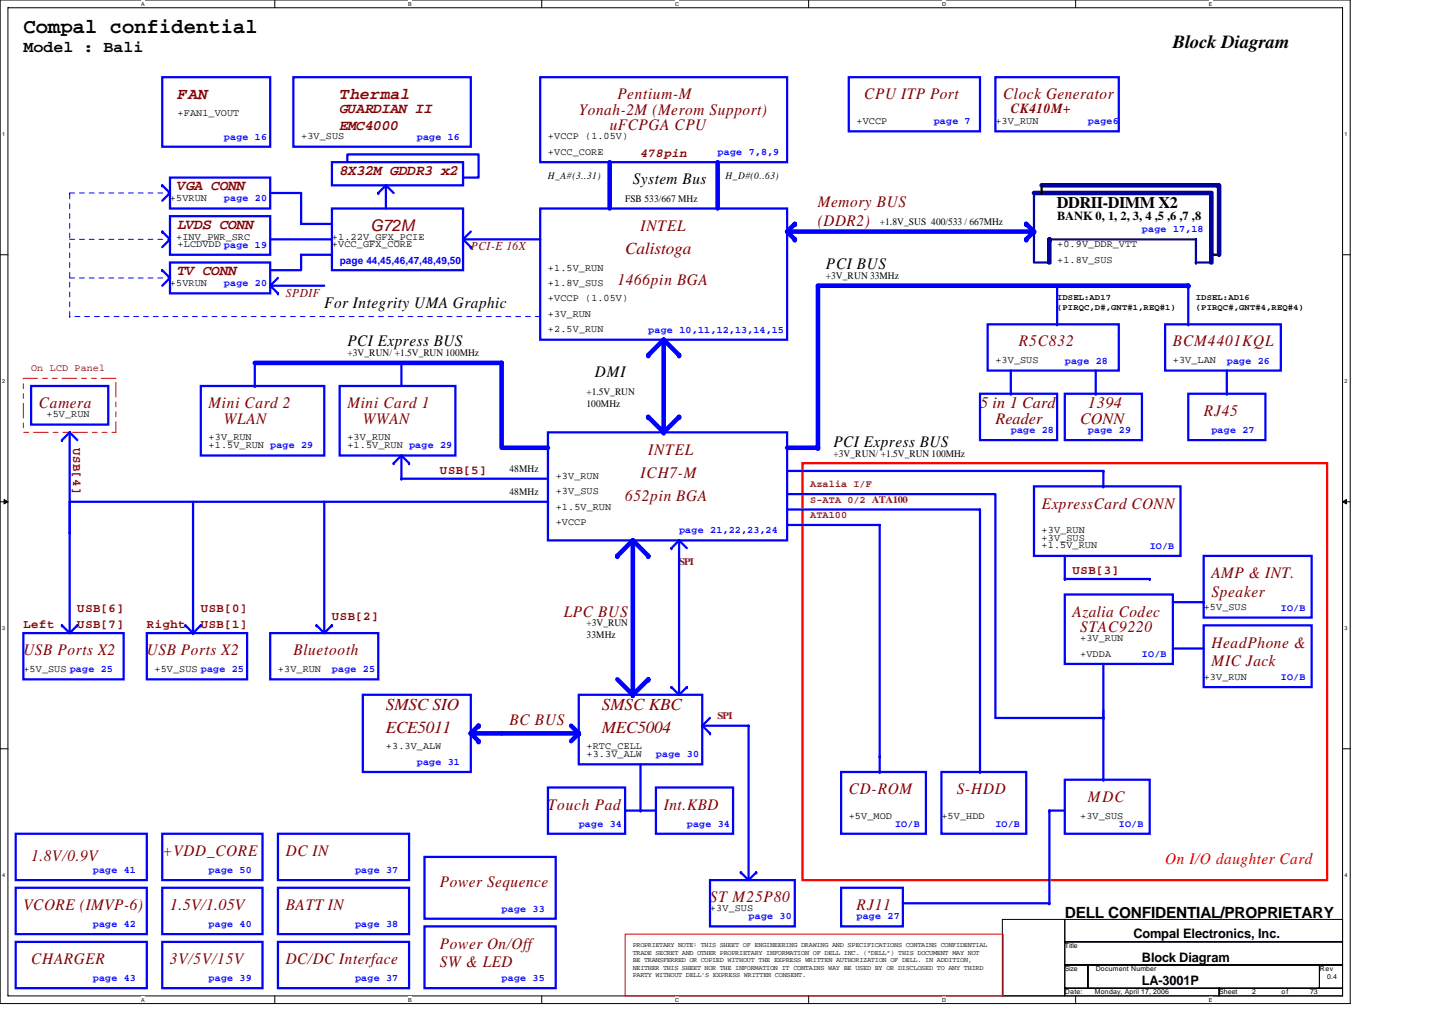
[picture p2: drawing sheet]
<svg xmlns="http://www.w3.org/2000/svg" width="297mm" height="210mm" viewBox="0 0 297 210" stroke-linecap="round" stroke-linejoin="round" font-family="sans-serif">
<defs><g id="words">
<text font-size="4.3" x="4.8" y="6.8">Compal confidential</text>
<text font-size="3.8" x="243.3" y="9.9">Block Diagram</text>
<g font-size="3.5" fill="#800000">
<text x="129.7" y="52.7">Calistoga</text>
<text x="80" y="147.2">SMSC SIO</text>
<text x="124.9" y="147.2">SMSC KBC</text>
<text x="80" y="152">ECE5011</text>
<text x="124.9" y="152">MEC5004</text>
</g>
<g font-size="3.3">
<text x="4.8" y="10.8">Model : Bali</text>
<text x="131.3" y="38.2">System Bus</text>
<text x="219.2" y="43.1">DDRII-DIMM X2</text>
<text x="171.3" y="55.8">PCI BUS</text>
<text x="67.3" y="63.8">For Integrity UMA Graphic</text>
<text x="72" y="71.8">PCI Express BUS</text>
<text x="123.4" y="78.2">DMI</text>
<text x="172.9" y="92.6">PCI Express BUS</text>
</g>
<g font-size="3.3" fill="#800000">
<text x="36.8" y="20.4">FAN</text>
<text x="70.5" y="20.4">Thermal</text>
<text x="120.1" y="23.8">Yonah-2M (Merom Support)</text>
<text x="128.1" y="20.6">Pentium-M</text>
<text x="179.3" y="20.6">CPU ITP Port</text>
<text x="208.1" y="20.6">Clock Generator</text>
<text x="126.5" y="27">uFCPGA CPU</text>
<text x="76.9" y="47.8">G72M</text>
<text x="132.9" y="47.8">INTEL</text>
<text x="169.7" y="43">Memory BUS</text>
<text x="169.7" y="46.9">(DDR2)</text>
<text x="128.1" y="59">1466pin BGA</text>
<text x="211.4" y="71.8">R5C832</text>
<text x="243.3" y="71.8">BCM4401KQL</text>
<text x="8" y="84.6">Camera</text>
<text x="43.3" y="84.6">Mini Card 2</text>
<text x="46.5" y="87.8">WLAN</text>
<text x="72" y="84.6">Mini Card 1</text>
<text x="75.3" y="87.8">WWAN</text>
<text x="203.3" y="84.6">5 in 1 Card</text>
<text x="206.5" y="87.8">Reader</text>
<text x="224.1" y="87.8">CONN</text>
<text x="225.7" y="84.6">1394</text>
<text x="249.7" y="86.2">RJ45</text>
<text x="134.5" y="94.2">INTEL</text>
<text x="132.9" y="99">ICH7-M</text>
<text x="129.7" y="103.8">652pin BGA</text>
<text x="216.1" y="105.4">ExpressCard CONN</text>
<text x="251.3" y="119.8">AMP &amp; INT.</text>
<text x="251.3" y="123.7">Speaker</text>
<text x="116.9" y="127.8">LPC BUS</text>
<text x="222.5" y="127.8">Azalia Codec</text>
<text x="224.1" y="131">STAC9220</text>
<text x="4.8" y="135.8">USB Ports X2</text>
<text x="30.5" y="135.8">USB Ports X2</text>
<text x="60.9" y="135.8">Bluetooth</text>
<text x="251.3" y="134.2">HeadPhone &amp;</text>
<text x="251.3" y="138.1">MIC Jack</text>
<text x="105.7" y="150.2">BC BUS</text>
<text x="113.7" y="167.8">Touch Pad</text>
<text x="137.7" y="167.8">Int.KBD</text>
<text x="176.1" y="164.6">CD-ROM</text>
<text x="198.5" y="164.6">S-HDD</text>
<text x="225.7" y="166.2">MDC</text>
<text x="6.5" y="178.4">1.8V/0.9V</text>
<text x="33.7" y="177.4">+VDD_CORE</text>
<text x="59.3" y="177.4">DC IN</text>
<text x="91.3" y="183.8">Power Sequence</text>
<text x="4.8" y="188.6">VCORE (IMVP-6)</text>
<text x="35.3" y="188.6">1.5V/1.05V</text>
<text x="59.3" y="188.6">BATT IN</text>
<text x="147.3" y="187">ST M25P80</text>
<text x="177.7" y="188.6">RJ11</text>
<text x="91.3" y="196.6">Power On/Off</text>
<text x="6.5" y="199.8">CHARGER</text>
<text x="35.3" y="199.8">3V/5V/15V</text>
<text x="59.3" y="199.8">DC/DC Interface</text>
<text x="91.3" y="200.5">SW &amp; LED</text>
</g>
<text font-size="3.3" fill="#f00" x="241.7" y="179">On I/O daughter Card</text>
<text font-size="3.2" x="220.9" y="190.2">DELL CONFIDENTIAL/PROPRIETARY</text>
<g font-size="3" fill="#800000">
<text x="70.5" y="23.4">GUARDIAN II</text>
<text x="70.5" y="26.9">EMC4000</text>
<text x="36.8" y="39.4">VGA CONN</text>
<text x="70.5" y="36.2">8X32M GDDR3 x2</text>
<text x="36.8" y="47.4">LVDS CONN</text>
<text x="36.8" y="57">TV CONN</text>
</g>
<text font-size="2.9" fill="#800000" x="209.7" y="23.4">CK410M+</text>
<g font-size="2.7">
<text x="235.1" y="194.4">Compal Electronics, Inc.</text>
<text x="236.9" y="199.3">Block Diagram</text>
<text x="236.9" y="204.2">LA-3001P</text>
</g>
<g font-size="2.5" fill="#800000">
<text x="132.9" y="32.6">478pin</text>
<text x="97.7" y="51.9">PCI-E 16X</text>
<text x="59.3" y="61.5">SPDIF</text>
<text x="15.2" y="92.8" transform="rotate(90 15.2 92.8)">USB[4]</text>
<text x="91.3" y="98.1">USB[5]</text>
<text x="222.5" y="119">USB[3]</text>
<text x="4.8" y="130.2">Left</text>
<text x="16" y="130.2">USB[7]</text>
<text x="16" y="127">USB[6]</text>
<text x="30.5" y="130.2">Right</text>
<text x="41.7" y="130.2">USB[1]</text>
<text x="41.7" y="127">USB[0]</text>
<text x="68.9" y="128.6">USB[2]</text>
</g>
<text font-size="2.5" x="219.3" y="45.5">BANK 0, 1, 2, 3, 4 ,5 ,6 ,7 ,8</text>
<g font-size="2.1">
<text x="36.8" y="24.1">+FAN1_VOUT</text>
<text x="62.5" y="28.9">+3V_SUS</text>
<text x="113.7" y="28.9">+VCCP (1.05V)</text>
<text x="177.7" y="25.7">+VCCP</text>
<text x="206.5" y="25.7">+3V_RUN</text>
<text x="113.7" y="32.1">+VCC_CORE</text>
<text x="35.3" y="41.7">+5VRUN</text>
<text x="113.7" y="37.1">H_A#(3..31)</text>
<text x="129.7" y="41.8">FSB 533/667 MHz</text>
<text x="150.5" y="37.1">H_D#(0..63)</text>
<text x="182.5" y="46.7">+1.8V_SUS 400/533 / 667MHz</text>
<text x="36.6" y="49.7">+INV_PWR_SRC</text>
<text x="36.8" y="51.3">+LCDVDD page 19</text>
<text x="68.9" y="49.7">+1.22V_GFX_PCIE</text>
<text x="68.9" y="51.3">+VCC_GFX_CORE</text>
<text x="219.3" y="51.3">+0.9V_DDR_VTT</text>
<text x="35.3" y="59.3">+5VRUN</text>
<text x="113.7" y="59.3">+1.8V_SUS</text>
<text x="113.7" y="56.1">+1.5V_RUN</text>
<text x="171.3" y="57.8">+3V_RUN 33MHz</text>
<text x="219.3" y="54.5">+1.8V_SUS</text>
<text x="113.7" y="62.5">+VCCP (1.05V)</text>
<text x="113.7" y="65.7">+3V_RUN</text>
<text x="113.7" y="68.9">+2.5V_RUN</text>
<text x="72" y="73.9">+3V_RUN/ +1.5V_RUN 100MHz</text>
<text x="206.5" y="75.3">+3V_SUS</text>
<text x="243.3" y="75.3">+3V_LAN</text>
<text x="121.7" y="81.9">+1.5V_RUN</text>
<text x="9.6" y="86.5">+5V_RUN</text>
<text x="121.7" y="84.3">100MHz</text>
<text x="43.3" y="91.3">+3V_RUN</text>
<text x="43.3" y="92.9">+1.5V_RUN page 29</text>
<text x="72" y="91.3">+3V_RUN</text>
<text x="72" y="92.9">+1.5V_RUN page 29</text>
<text x="172.9" y="94.7">+3V_RUN/ +1.5V_RUN 100MHz</text>
<text x="105.7" y="97.9">48MHz</text>
<text x="115.3" y="99.3">+3V_RUN</text>
<text x="105.7" y="102.7">48MHz</text>
<text x="115.3" y="102.5">+3V_SUS</text>
<text x="115.3" y="105.7">+1.5V_RUN</text>
<text x="115.3" y="108.9">+VCCP</text>
<text x="216.1" y="110.5">+3V_RUN</text>
<text x="216.1" y="112.1">+3V_SUS</text>
<text x="216.1" y="113.7">+1.5V_RUN</text>
<text x="121.7" y="129.9">+3V_RUN</text>
<text x="249.7" y="126.5">+5V_SUS</text>
<text x="121.7" y="132.3">33MHz</text>
<text x="224.1" y="136.1">+VDDA</text>
<text x="224.1" y="132.9">+3V_RUN</text>
<text x="4.8" y="139.3">+5V_SUS page 25</text>
<text x="32" y="139.3">+5V_SUS page 25</text>
<text x="57.7" y="139.3">+3V_RUN</text>
<text x="249.7" y="140.9">+3V_RUN</text>
<text x="80" y="155.3">+3.3V_ALW</text>
<text x="121.7" y="155.3">+RTC_CELL</text>
<text x="121.7" y="156.9">+3.3V_ALW</text>
<text x="176.1" y="169.7">+5V_MOD</text>
<text x="195.3" y="169.7">+5V_HDD</text>
<text x="224.1" y="169.7">+3V_SUS</text>
<text x="147.3" y="188.9">+3V_SUS</text>
</g>
<g font-size="2.1" fill="#00f">
<text x="46.5" y="29">page 16</text>
<text x="86.5" y="29">page 16</text>
<text x="193.7" y="25.7">page 7</text>
<text x="225.7" y="25.7">page6</text>
<text x="148.9" y="32.2">page 7,8,9</text>
<text x="46.5" y="41.7">page 20</text>
<text x="236.9" y="48.2">page 17,18</text>
<text x="46.5" y="59.4">page 20</text>
<text x="70.5" y="54.7">page 44,45,46,47,48,49,50</text>
<text x="134.5" y="69">page 10,11,12,13,14,15</text>
<text x="220.9" y="75.4">page 28</text>
<text x="254.5" y="75.4">page 26</text>
<text x="209.7" y="89.7">page 28</text>
<text x="225.7" y="89.7">page 29</text>
<text x="251.3" y="89.7">page 27</text>
<text x="140.9" y="110.6">page 21,22,23,24</text>
<text x="238.5" y="113.7">IO/B</text>
<text x="265.7" y="126.6">IO/B</text>
<text x="236.9" y="136.2">IO/B</text>
<text x="68.9" y="139.4">page 25</text>
<text x="265.7" y="141">IO/B</text>
<text x="86.5" y="158.6">page 31</text>
<text x="136.1" y="157">page 30</text>
<text x="120.1" y="171.4">page 34</text>
<text x="142.5" y="171.4">page 34</text>
<text x="185.7" y="171.4">IO/B</text>
<text x="206.5" y="171.4">IO/B</text>
<text x="232.1" y="171.4">IO/B</text>
<text x="19.3" y="181">page 41</text>
<text x="43.3" y="181">page 50</text>
<text x="73.7" y="181">page 37</text>
<text x="104.1" y="189">page 33</text>
<text x="155.3" y="190.6">page 30</text>
<text x="177.7" y="190.6">page 27</text>
<text x="19.3" y="192.2">page 42</text>
<text x="43.3" y="192.2">page 40</text>
<text x="73.7" y="192.2">page 38</text>
<text x="19.3" y="203.4">page 43</text>
<text x="43.3" y="203.4">page 39</text>
<text x="73.7" y="203.4">page 37</text>
<text x="104.1" y="203.4">page 35</text>
</g>
<text font-size="2.1" fill="#800000" x="6.5" y="76.9">On LCD Panel</text>
<g font-size="2.1" fill="#800040">
<text x="168.1" y="101">Azalia I/F</text>
<text x="168.1" y="104.2">S-ATA 0/2 ATA100</text>
<text x="168.1" y="107.4">ATA100</text>
<text x="140.9" y="117.1">SPI</text>
<text x="148.9" y="149.1">SPI</text>
</g>
<g font-size="1.8">
<text x="219.3" y="62.2">IDSEL:AD17</text>
<text x="219.3" y="64.2">(PIRQC,D#,GNT#1,REQ#1)</text>
<text x="248.1" y="62.2">IDSEL:AD16</text>
<text x="248.1" y="64.2">(PIRQC#,GNT#4,REQ#4)</text>
</g>
<g font-size="1.4">
<text x="131.3" y="196.4">PROPRIETARY NOTE: THIS SHEET OF ENGINEERING DRAWING AND SPECIFICATIONS CONTAINS CONFIDENTIAL</text>
<text x="131.3" y="197.9">TRADE SECRET AND OTHER PROPRIETARY INFORMATION OF DELL INC. (&quot;DELL&quot;) THIS DOCUMENT MAY NOT</text>
<text x="220.9" y="196.5">Title</text>
<text x="131.3" y="199.5">BE TRANSFERRED OR COPIED WITHOUT THE EXPRESS WRITTEN AUTHORIZATION OF DELL. IN ADDITION,</text>
<text x="131.3" y="201">NEITHER THIS SHEET NOR THE INFORMATION IT CONTAINS WAY BE USED BY OR DISCLOSED TO ANY THIRD</text>
<text x="131.3" y="202.6">PARTY WITHOUT DELL'S EXPRESS WRITTEN CONSENT.</text>
<text x="220.9" y="201.3">Size</text>
<text x="227.3" y="201.3">Document Number</text>
<text x="273.7" y="201.3">Rev</text>
<text x="275.3" y="202.9">0.4</text>
<text x="220.9" y="206.1">Date:</text>
<text x="227.1" y="206">Monday, April 17, 2006</text>
<text x="252.9" y="206.1">Sheet</text>
<text x="259.8" y="206">2</text>
<text x="265.8" y="206.1">of</text>
<text x="271.8" y="206">73</text>
</g>
<g font-size="1.1">
<text x="29.3" y="1.2">A</text>
<text x="84.7" y="1.2">B</text>
<text x="140" y="1.2">C</text>
<text x="195.4" y="1.2">D</text>
<text x="250.8" y="1.2">E</text>
<text x=".4" y="28.2">1</text>
<text x="278.9" y="28.2">1</text>
<text x=".4" y="79.4">2</text>
<text x="278.9" y="79.4">2</text>
<text x=".4" y="130.6">3</text>
<text x="278.9" y="130.6">3</text>
<text x=".4" y="181.8">4</text>
<text x="278.9" y="181.8">4</text>
<text x="29.3" y="207.6">A</text>
<text x="84.7" y="207.6">B</text>
<text x="140" y="207.6">C</text>
<text x="195.4" y="207.6">D</text>
<text x="250.8" y="207.6">E</text>
</g>
</g></defs>
<path d="M0 0h280.1v208h-280.1zM1.6 1.6h276.9v204.8h-276.9z" fill="none" stroke="#000" stroke-width=".21"/>
<g fill="#fff">
<path d="M29.3 .2h.8v1.2h-.8z"/>
<path d="M29.3 206.6h.8v1.3h-.8z"/>
</g>
<path d="M57 0v1.6M57 206.4v1.6" fill="none" stroke="#000" stroke-width=".21"/>
<g fill="#fff">
<path d="M84.7 .2h.7v1.2h-.7z"/>
<path d="M84.7 206.6h.7v1.3h-.7z"/>
</g>
<path d="M112.4 0v1.6M112.4 206.4v1.6" fill="none" stroke="#000" stroke-width=".21"/>
<g fill="#fff">
<path d="M140 .2h.8v1.2h-.8z"/>
<path d="M140 206.6h.8v1.3h-.8z"/>
</g>
<path d="M167.7 0v1.6M167.7 206.4v1.6" fill="none" stroke="#000" stroke-width=".21"/>
<g fill="#fff">
<path d="M195.4 .2h.8v1.2h-.8z"/>
<path d="M195.4 206.6h.8v1.3h-.8z"/>
</g>
<path d="M223.1 0v1.6M223.1 206.4v1.6" fill="none" stroke="#000" stroke-width=".21"/>
<g fill="#fff">
<path d="M250.8 .2h.7v1.2h-.7z"/>
<path d="M250.8 206.6h.7v1.3h-.7z"/>
<path d="M.4 27.2h.7v1.3h-.7z"/>
<path d="M278.9 27.2h.6v1.3h-.6z"/>
<path d="M.4 78.4h.7v1.3h-.7z"/>
<path d="M278.9 78.4h.6v1.3h-.6z"/>
</g>
<path d="M0 52.8h1.6M278.5 52.8h1.6" fill="none" stroke="#000" stroke-width=".21"/>
<g fill="#fff">
<path d="M.4 129.6h.7v1.3h-.7z"/>
<path d="M278.9 129.6h.6v1.3h-.6z"/>
</g>
<path d="M0 104h1.6M278.5 104h1.6" fill="none" stroke="#000" stroke-width=".21"/>
<path d="M.8 103.5l.8 .5-.8 .5zM278.5 104l.8-.5v1z" fill="#000" stroke="#000" stroke-width=".21"/>
<g fill="#fff">
<path d="M.4 180.8h.7v1.3h-.7z"/>
<path d="M278.9 180.8h.6v1.3h-.6z"/>
</g>
<path d="M0 155.2h1.6M278.5 155.2h1.6M207.9 190.6h13v15.8h-13zM220.9 190.6h57.6v4.6h-57.6zM220.9 195.2h57.6v4.8h-57.6zM220.9 204.8h32v1.6h-32zM220.9 200h4.8v4.8h-4.8zM225.7 200h48v4.8h-48zM252.9 204.8h25.6v1.6h-25.6zM273.7 200h4.8v4.8h-4.8z" fill="none" stroke="#000" stroke-width=".21"/>
<g fill="none" stroke="#00f" stroke-width=".47">
<path d="M33.7 16h22.3v14.4h-22.3zM60.9 16h36.8v14.4h-36.8zM112.1 16h51.2v17.6h-51.2zM176.1 16h27.2v11.2h-27.2zM206.5 16h25.6v11.2h-25.6zM33.7 38.4h.1M33.7 38.4l1.6 1.6M35.3 36.8h20.7v6.4h-20.7zM68.9 33.6h27.2v4.8h-27.2zM72 33.6v-1.6h27.3v4.8h-3.2M80 38.4h.1M80 38.4v4.8"/>
<path d="M80 38.4l1.7 1.6M80 38.4l-1.5 1.6M33.7 56h.1M33.7 48h.1M33.7 56l1.6 1.6M33.7 48l1.6 1.6M35.3 57.6h.1M35.3 49.6h.1M35.3 40h.1M35.3 57.6l-1.6 1.6M35.3 49.6l-1.6 1.6M35.3 40l-1.6 1.6"/>
<path d="M35.3 44.8h20.7v8h-20.7zM35.3 54.4h20.7v6.4h-20.7zM56 59.2h.1M56 40h6.5v6.4h6.4M56 49.6h12.9M56 59.2l1.7 1.6M56 59.2h11.3M57.7 57.6l-1.7 1.6M62.5 52.8v3.2h-6.5M62.5 52.8h.1M62.5 52.8h6.4M68.9 43.2h27.2v12.8h-27.2z"/>
<path d="M68.9 49.6h.1M68.9 52.8h.1M68.9 46.4h.1M78.5 40h.1M96.1 49.6h.1M96.1 49.6h16M96.1 49.6l1.6 1.6M97.7 51.2h.1M97.7 48l-1.6 1.6M112.1 43.2h51.2v27.2h-51.2zM219.3 59.2v8M246.5 59.2v8"/>
<path d="M52.8 75.2v4.8M57.7 60.8h.1M83.3 75.2v4.8M204.9 67.2h27.2v9.6h-27.2zM209.7 76.8v4.8M219.3 67.2h.1M227.3 76.8v4.8M241.7 67.2h24v9.6h-24zM246.5 67.2h.1M254.5 76.8v4.8M6.5 80h16v8h-16zM12.8 91.2h.1"/>
<path d="M14.5 89.6h.1M14.5 89.6v20.8M14.5 89.6l1.5 1.6M14.5 89.6l-1.7 1.6M41.7 80h25.6v14.4h-25.6zM52.8 80h.1M70.5 80h24v14.4h-24zM81.7 96h.1M83.3 99.2h.1M83.3 99.2h30.4M83.3 94.4v4.8M83.3 94.4l-1.6 1.6"/>
<path d="M83.3 94.4l1.6 1.6M84.9 96h.1M113.7 89.6h49.6v22.4h-49.6zM163.3 97.6h65.6M203.3 81.6h16v9.6h-16zM209.7 81.6h.1M220.9 81.6h16v9.6h-16zM227.3 81.6h.1M228.9 97.6h.1M228.9 97.6v3.2M246.5 81.6h16v9.6h-16zM254.5 81.6h.1"/>
<path d="M14.5 110.4h.1M40 104v27.2M67.3 104v27.2M113.7 104h.1M113.7 104h-99.2v27.2M139.3 113.6h.1M140.9 112h.1M140.9 112v32M140.9 112l1.6 1.6M140.9 112l-1.6 1.6M163.3 102.4h43.2v46.4h22.4M163.3 105.6h40v54.4"/>
<path d="M163.3 108.8h19.2v51.2M214.5 100.8h30.4v14.4h-30.4zM220.9 115.2v4.8M228.9 100.8h.1M249.7 115.2h22.4v12.8h-22.4zM4.8 131.2h20.9v9.6h-20.9zM12.8 129.6h.1M12.8 129.6l1.7 1.6M16 129.6h.1M16 129.6l-1.5 1.6M30.5 131.2h20.8v9.6h-20.8zM38.5 129.6h.1"/>
<path d="M38.5 129.6l1.5 1.6M40 131.2h.1M41.7 129.6h.1M41.7 129.6l-1.7 1.6M56 131.2h22.5v9.6h-22.5zM65.7 129.6h.1M65.7 129.6l1.6 1.6M68.9 129.6h.1M68.9 129.6l-1.6 1.6M220.9 123.2h22.4v14.4h-22.4zM220.9 120h.1M220.9 120h17.6"/>
<path d="M228.9 137.6v24M238.5 120h.1M243.3 134.4h6.4M243.3 124.8h6.4M249.7 129.6h22.4v12.8h-22.4zM249.7 124.8h.1M75.3 144h22.4v16h-22.4zM120.1 144h25.6v14.4h-25.6zM132.9 158.4v9.6M139.3 142.4h.1M139.3 142.4l1.6 1.6M142.5 142.4h.1"/>
<path d="M142.5 142.4l-1.6 1.6M145.7 150.4h9.6v32M145.7 150.4h.1M145.7 150.4l1.6 1.6M147.3 152h.1M147.3 148.8l-1.6 1.6M182.5 156.8h.1M228.9 148.8h.1M3.3 172.8h27.2v9.6h-27.2zM33.7 172.8h20.8v9.6h-20.8zM57.7 172.8h27.2v9.6h-27.2zM88.1 177.6h27.2v12.8h-27.2z"/>
<path d="M113.7 163.2h16v9.6h-16zM129.7 168h.1M129.7 168h6.4M132.9 168h.1M136.1 163.2h16v9.6h-16zM174.5 160h17.6v12.8h-17.6zM182.5 160h.1M195.3 160h17.6v12.8h-17.6zM203.3 160h.1M217.7 168h3.2M217.7 168h.1M217.7 168v19.2"/>
<path d="M220.9 161.6h17.6v11.2h-17.6zM228.9 161.6h.1M3.3 195.2h27.2v9.6h-27.2zM3.3 184h27.2v9.6h-27.2zM33.7 195.2h20.8v9.6h-20.8zM33.7 184h20.8v9.6h-20.8zM57.7 195.2h27.2v9.6h-27.2zM57.7 184h27.2v9.6h-27.2zM88.1 192h27.2v12.8h-27.2zM147.3 182.4h17.6v9.6h-17.6zM153.7 180.8h.1M153.7 180.8l1.6 1.6"/>
<path d="M156.9 180.8h.1M156.9 180.8l-1.6 1.6M174.5 184h12.8v8h-12.8zM187.3 187.2h30.4M217.7 187.2h.1"/>
</g>
<g fill="none" stroke="#00f" stroke-width=".95">
<path d="M126.5 33.6v9.6M148.9 33.6v9.6M163.3 48l1.6 1.6M163.3 48h51.2M164.9 46.4h.1M164.9 49.6h.1M164.9 46.4l-1.6 1.6M212.9 49.6h.1M212.9 46.4h.1M212.9 46.4l1.6 1.6M214.5 48h.1M214.5 48l-1.6 1.6"/>
<path d="M246.5 59.2h.1M246.5 59.2h-76.8v33.6M52.8 75.2h51.3M104.1 75.2h.1M104.1 75.2v17.6h9.6M134.5 73.6h.1M137.7 70.4l3.2 3.2M137.7 70.4l-3.2 3.2M137.7 70.4v19.2M140.9 73.6h.1M134.5 86.4h.1M134.5 86.4l3.2 3.2"/>
<path d="M137.7 89.6h.1M140.9 86.4h.1M140.9 86.4l-3.2 3.2M163.3 92.8h6.4M169.7 92.8h.1M128.1 115.2h.1M131.3 112v32M131.3 112l-3.2 3.2M131.3 112l3.2 3.2M134.5 115.2h.1M97.7 152h22.4M97.7 152l1.6 1.6"/>
<path d="M99.3 153.6h.1M99.3 150.4h.1M99.3 150.4l-1.6 1.6M118.5 150.4l1.6 1.6M120.1 152h.1M120.1 152l-1.6 1.6M128.1 140.8l3.2 3.2M131.3 144h.1M134.5 140.8h.1M134.5 140.8l-3.2 3.2"/>
</g>
<path d="M214.5 40v14.4h3.2M217.7 49.6h30.4M248.1 54.4h.1M248.1 49.6h.1M248.1 54.4h3.2M248.1 49.6v4.8" fill="none" stroke="#0000a0" stroke-width=".47"/>
<path d="M216.1 38.4v1.6M216.1 40h.1M251.3 52.8h.1M251.3 52.8h1.6" fill="none" stroke="#000" stroke-width=".47"/>
<path d="M216.1 38.4h36.8v14.4M214.5 40h36.8v14.4M217.7 49.6h.1M217.7 49.6v4.8" fill="none" stroke="#0000a0" stroke-width=".95"/>
<path d="M166.5 96h108.8v86.4h-108.8z" fill="none" stroke="#f00" stroke-width=".47"/>
<path d="M14.5 40h.1M14.5 57.6h20.8M14.5 49.6h20.8M14.5 40h20.8M35.3 57.6h.1M35.3 49.6h.1M35.3 40h.1M14.5 65.6h.1M14.5 65.6v-25.6M112.1 65.6h-97.6" fill="none" stroke="#00f" stroke-width=".21" stroke-dasharray="1 1 1 1 1 1 1 1"/>
<path d="M129.7 193.6h78.4v12.8h-78.4z" fill="none" stroke="#f00" stroke-width=".21"/>
<path d="M4.8 78.4h19.2v11.2h-19.2z" fill="none" stroke="#f00" stroke-width=".21" stroke-dasharray="3 1 1 1 1 1"/>
<use href="#words"/>
</svg>
